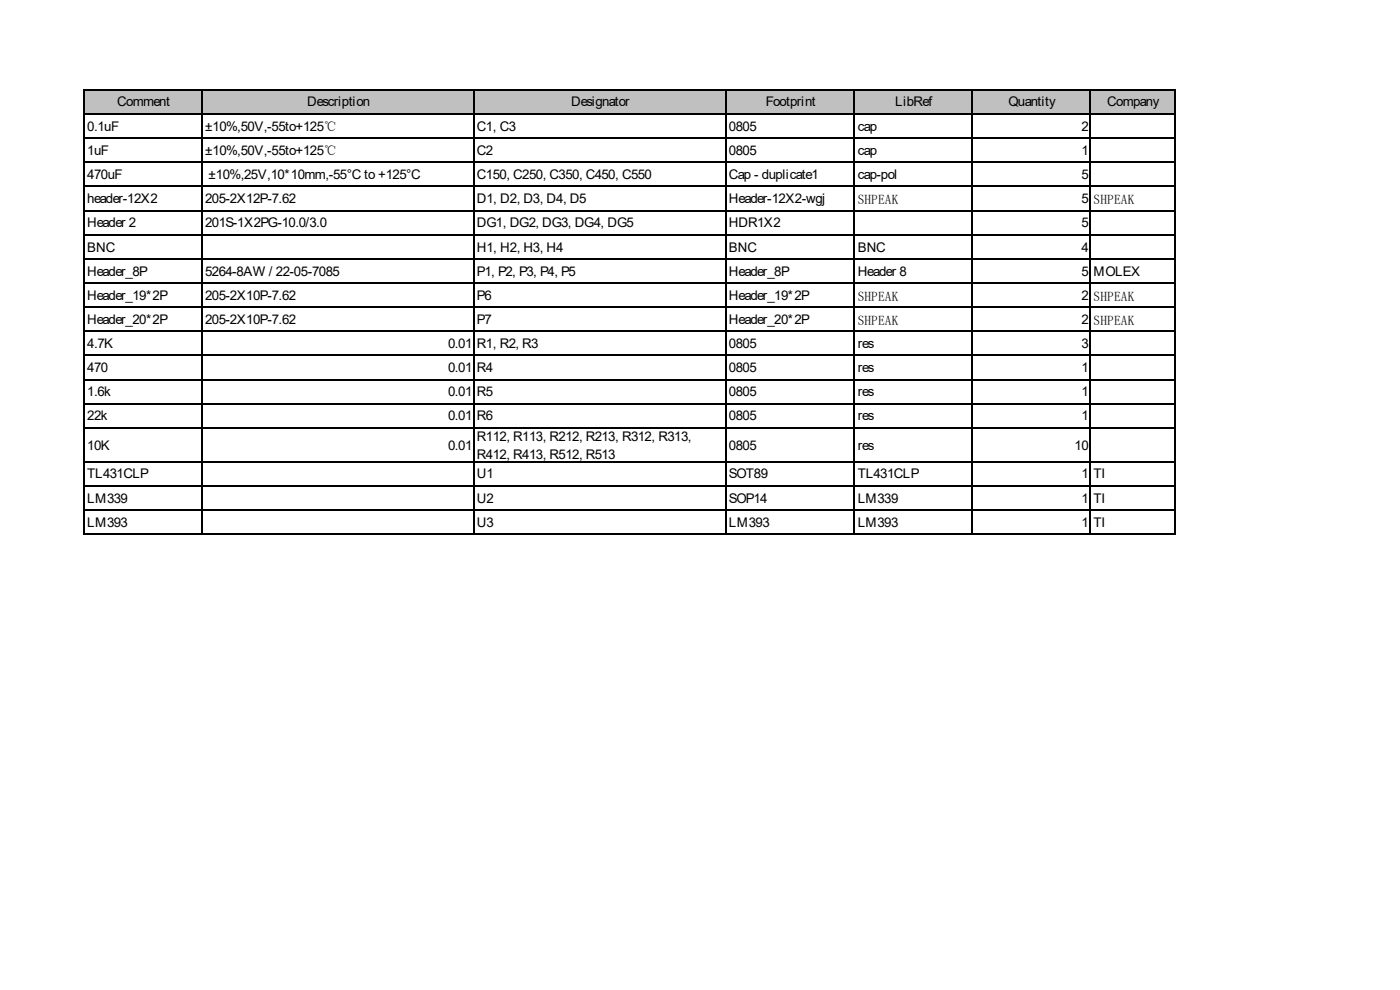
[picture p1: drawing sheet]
<svg xmlns="http://www.w3.org/2000/svg" width="297mm" height="210mm" viewBox="0 0 297 210" stroke-linecap="round" stroke-linejoin="round" font-family="sans-serif">
<defs><g id="words">
<g font-size="2.8">
<text x="24.9" y="22.6">Comment</text>
<text x="65.2" y="22.6">Description</text>
<text x="121.2" y="22.6">Designator</text>
<text x="162.5" y="22.6">Footprint</text>
<text x="189.9" y="22.6">LibRef</text>
<text x="213.9" y="22.6">Quantity</text>
<text x="234.9" y="22.6">Company</text>
<text x="18.5" y="27.7">0.1uF</text>
<text x="43.5" y="27.7">±10%,50V,-55to+125℃</text>
<text x="101.2" y="27.7">C1, C3</text>
<text x="154.6" y="27.7">0805</text>
<text x="181.9" y="27.7">cap</text>
<text x="229.4" y="27.7">2</text>
<text x="18.5" y="32.8">1uF</text>
<text x="43.5" y="32.8">±10%,50V,-55to+125℃</text>
<text x="101.2" y="32.8">C2</text>
<text x="154.6" y="32.8">0805</text>
<text x="181.9" y="32.8">cap</text>
<text x="229.4" y="32.8">1</text>
<text x="18.5" y="37.9">470uF</text>
<text x="44.2" y="37.9">±10%,25V,10*10mm,-55°C to +125°C</text>
<text x="101.2" y="37.9">C150, C250, C350, C450, C550</text>
<text x="154.6" y="37.9">Cap - duplicate1</text>
<text x="181.9" y="37.9">cap-pol</text>
<text x="229.4" y="37.9">5</text>
<text x="18.5" y="43.1">header-12X2</text>
<text x="43.5" y="43.1">205-2X12P-7.62</text>
<text x="101.2" y="43.1">D1, D2, D3, D4, D5</text>
<text x="154.6" y="43.1">Header-12X2-wgj</text>
<text x="181.9" y="43.3">SHPEAK</text>
<text x="229.4" y="43.1">5</text>
<text x="232" y="43.3">SHPEAK</text>
<text x="18.5" y="48.2">Header 2</text>
<text x="18.5" y="53.4">BNC</text>
<text x="43.5" y="48.2">201S-1X2PG-10.0/3.0</text>
<text x="101.2" y="48.2">DG1, DG2, DG3, DG4, DG5</text>
<text x="101.2" y="53.4">H1, H2, H3, H4</text>
<text x="154.6" y="48.2">HDR1X2</text>
<text x="154.6" y="53.4">BNC</text>
<text x="181.9" y="53.4">BNC</text>
<text x="229.4" y="48.2">5</text>
<text x="229.4" y="53.4">4</text>
<text x="18.5" y="58.4">Header_8P</text>
<text x="43.5" y="58.4">5264-8AW / 22-05-7085</text>
<text x="101.2" y="58.4">P1, P2, P3, P4, P5</text>
<text x="154.6" y="58.4">Header_8P</text>
<text x="181.9" y="58.4">Header 8</text>
<text x="229.4" y="58.4">5</text>
<text x="232" y="58.4">MOLEX</text>
<text x="18.5" y="63.6">Header_19*2P</text>
<text x="43.5" y="63.6">205-2X10P-7.62</text>
<text x="101.2" y="63.6">P6</text>
<text x="154.6" y="63.6">Header_19*2P</text>
<text x="181.9" y="63.8">SHPEAK</text>
<text x="229.4" y="63.6">2</text>
<text x="232" y="63.8">SHPEAK</text>
<text x="18.5" y="68.7">Header_20*2P</text>
<text x="43.5" y="68.7">205-2X10P-7.62</text>
<text x="101.2" y="68.7">P7</text>
<text x="154.6" y="68.7">Header_20*2P</text>
<text x="181.9" y="68.9">SHPEAK</text>
<text x="229.4" y="68.7">2</text>
<text x="232" y="68.9">SHPEAK</text>
<text x="18.5" y="73.8">4.7K</text>
<text x="95" y="73.8">0.01</text>
<text x="101.2" y="73.8">R1, R2, R3</text>
<text x="154.6" y="73.8">0805</text>
<text x="181.9" y="73.8">res</text>
<text x="229.4" y="73.8">3</text>
<text x="18.5" y="79">470</text>
<text x="95" y="79">0.01</text>
<text x="101.2" y="79">R4</text>
<text x="154.6" y="79">0805</text>
<text x="181.9" y="79">res</text>
<text x="229.4" y="79">1</text>
<text x="18.5" y="84">1.6k</text>
<text x="18.5" y="89.2">22k</text>
<text x="95" y="84">0.01</text>
<text x="95" y="89.2">0.01</text>
<text x="101.2" y="84">R5</text>
<text x="101.2" y="89.2">R6</text>
<text x="154.6" y="84">0805</text>
<text x="154.6" y="89.2">0805</text>
<text x="181.9" y="84">res</text>
<text x="181.9" y="89.2">res</text>
<text x="229.4" y="84">1</text>
<text x="229.4" y="89.2">1</text>
<text x="18.5" y="95.4">10K</text>
<text x="95" y="95.4">0.01</text>
<text x="101.2" y="93.6">R112, R113, R212, R213, R312, R313,</text>
<text x="154.6" y="95.4">0805</text>
<text x="181.9" y="95.4">res</text>
<text x="228" y="95.4">10</text>
<text x="18.5" y="101.4">TL431CLP</text>
<text x="101.2" y="97.3">R412, R413, R512, R513</text>
<text x="101.2" y="101.4">U1</text>
<text x="154.6" y="101.4">SOT89</text>
<text x="181.9" y="101.4">TL431CLP</text>
<text x="229.4" y="101.4">1</text>
<text x="232" y="101.4">TI</text>
<text x="18.5" y="106.6">LM339</text>
<text x="101.2" y="106.6">U2</text>
<text x="154.6" y="106.6">SOP14</text>
<text x="181.9" y="106.6">LM339</text>
<text x="229.4" y="106.6">1</text>
<text x="232" y="106.6">TI</text>
<text x="18.5" y="111.7">LM393</text>
<text x="101.2" y="111.7">U3</text>
<text x="154.6" y="111.7">LM393</text>
<text x="181.9" y="111.7">LM393</text>
<text x="229.4" y="111.7">1</text>
<text x="232" y="111.7">TI</text>
</g>
</g></defs>
<g fill="#c0c0c0">
<path d="M17.9 19.2h25.1v5.1h-25.1z" fill-rule="evenodd"/>
<path d="M42.9 19.2h57.8v5.1h-57.8z" fill-rule="evenodd"/>
<path d="M100.6 19.2h53.5v5.1h-53.5z" fill-rule="evenodd"/>
<path d="M154.1 19.2h27.3v5.1h-27.3z" fill-rule="evenodd"/>
<path d="M181.4 19.2h25v5.1h-25z" fill-rule="evenodd"/>
<path d="M206.4 19.2h25v5.1h-25z" fill-rule="evenodd"/>
<path d="M231.4 19.2h17.9v5.1h-17.9z" fill-rule="evenodd"/>
</g>
<g fill="none" stroke="#000" stroke-width=".34">
<path d="M17.6 19h231.7M17.8 18.9v94.6M42.8 18.9v94.6M100.5 18.9v94.6M153.9 18.9v94.6M181.2 18.9v94.6M206.2 18.9v94.6M231.3 18.9v94.6M249.2 18.9v94.6M17.6 24.2h231.7M17.6 29.3h231.7M17.6 34.4h231.7"/>
<path d="M17.6 39.5h231.7M17.6 44.7h231.7M17.6 49.8h231.7M17.6 54.9h231.7M17.6 60h231.7M17.6 65.2h231.7M17.6 70.3h231.7M17.6 75.4h231.7M17.6 80.5h231.7M17.6 85.6h231.7M17.6 90.8h231.7M17.6 97.9h231.7"/>
<path d="M17.6 103h231.7M17.6 108.2h231.7M17.6 113.3h231.7"/>
</g>
<use href="#words"/>
</svg>
